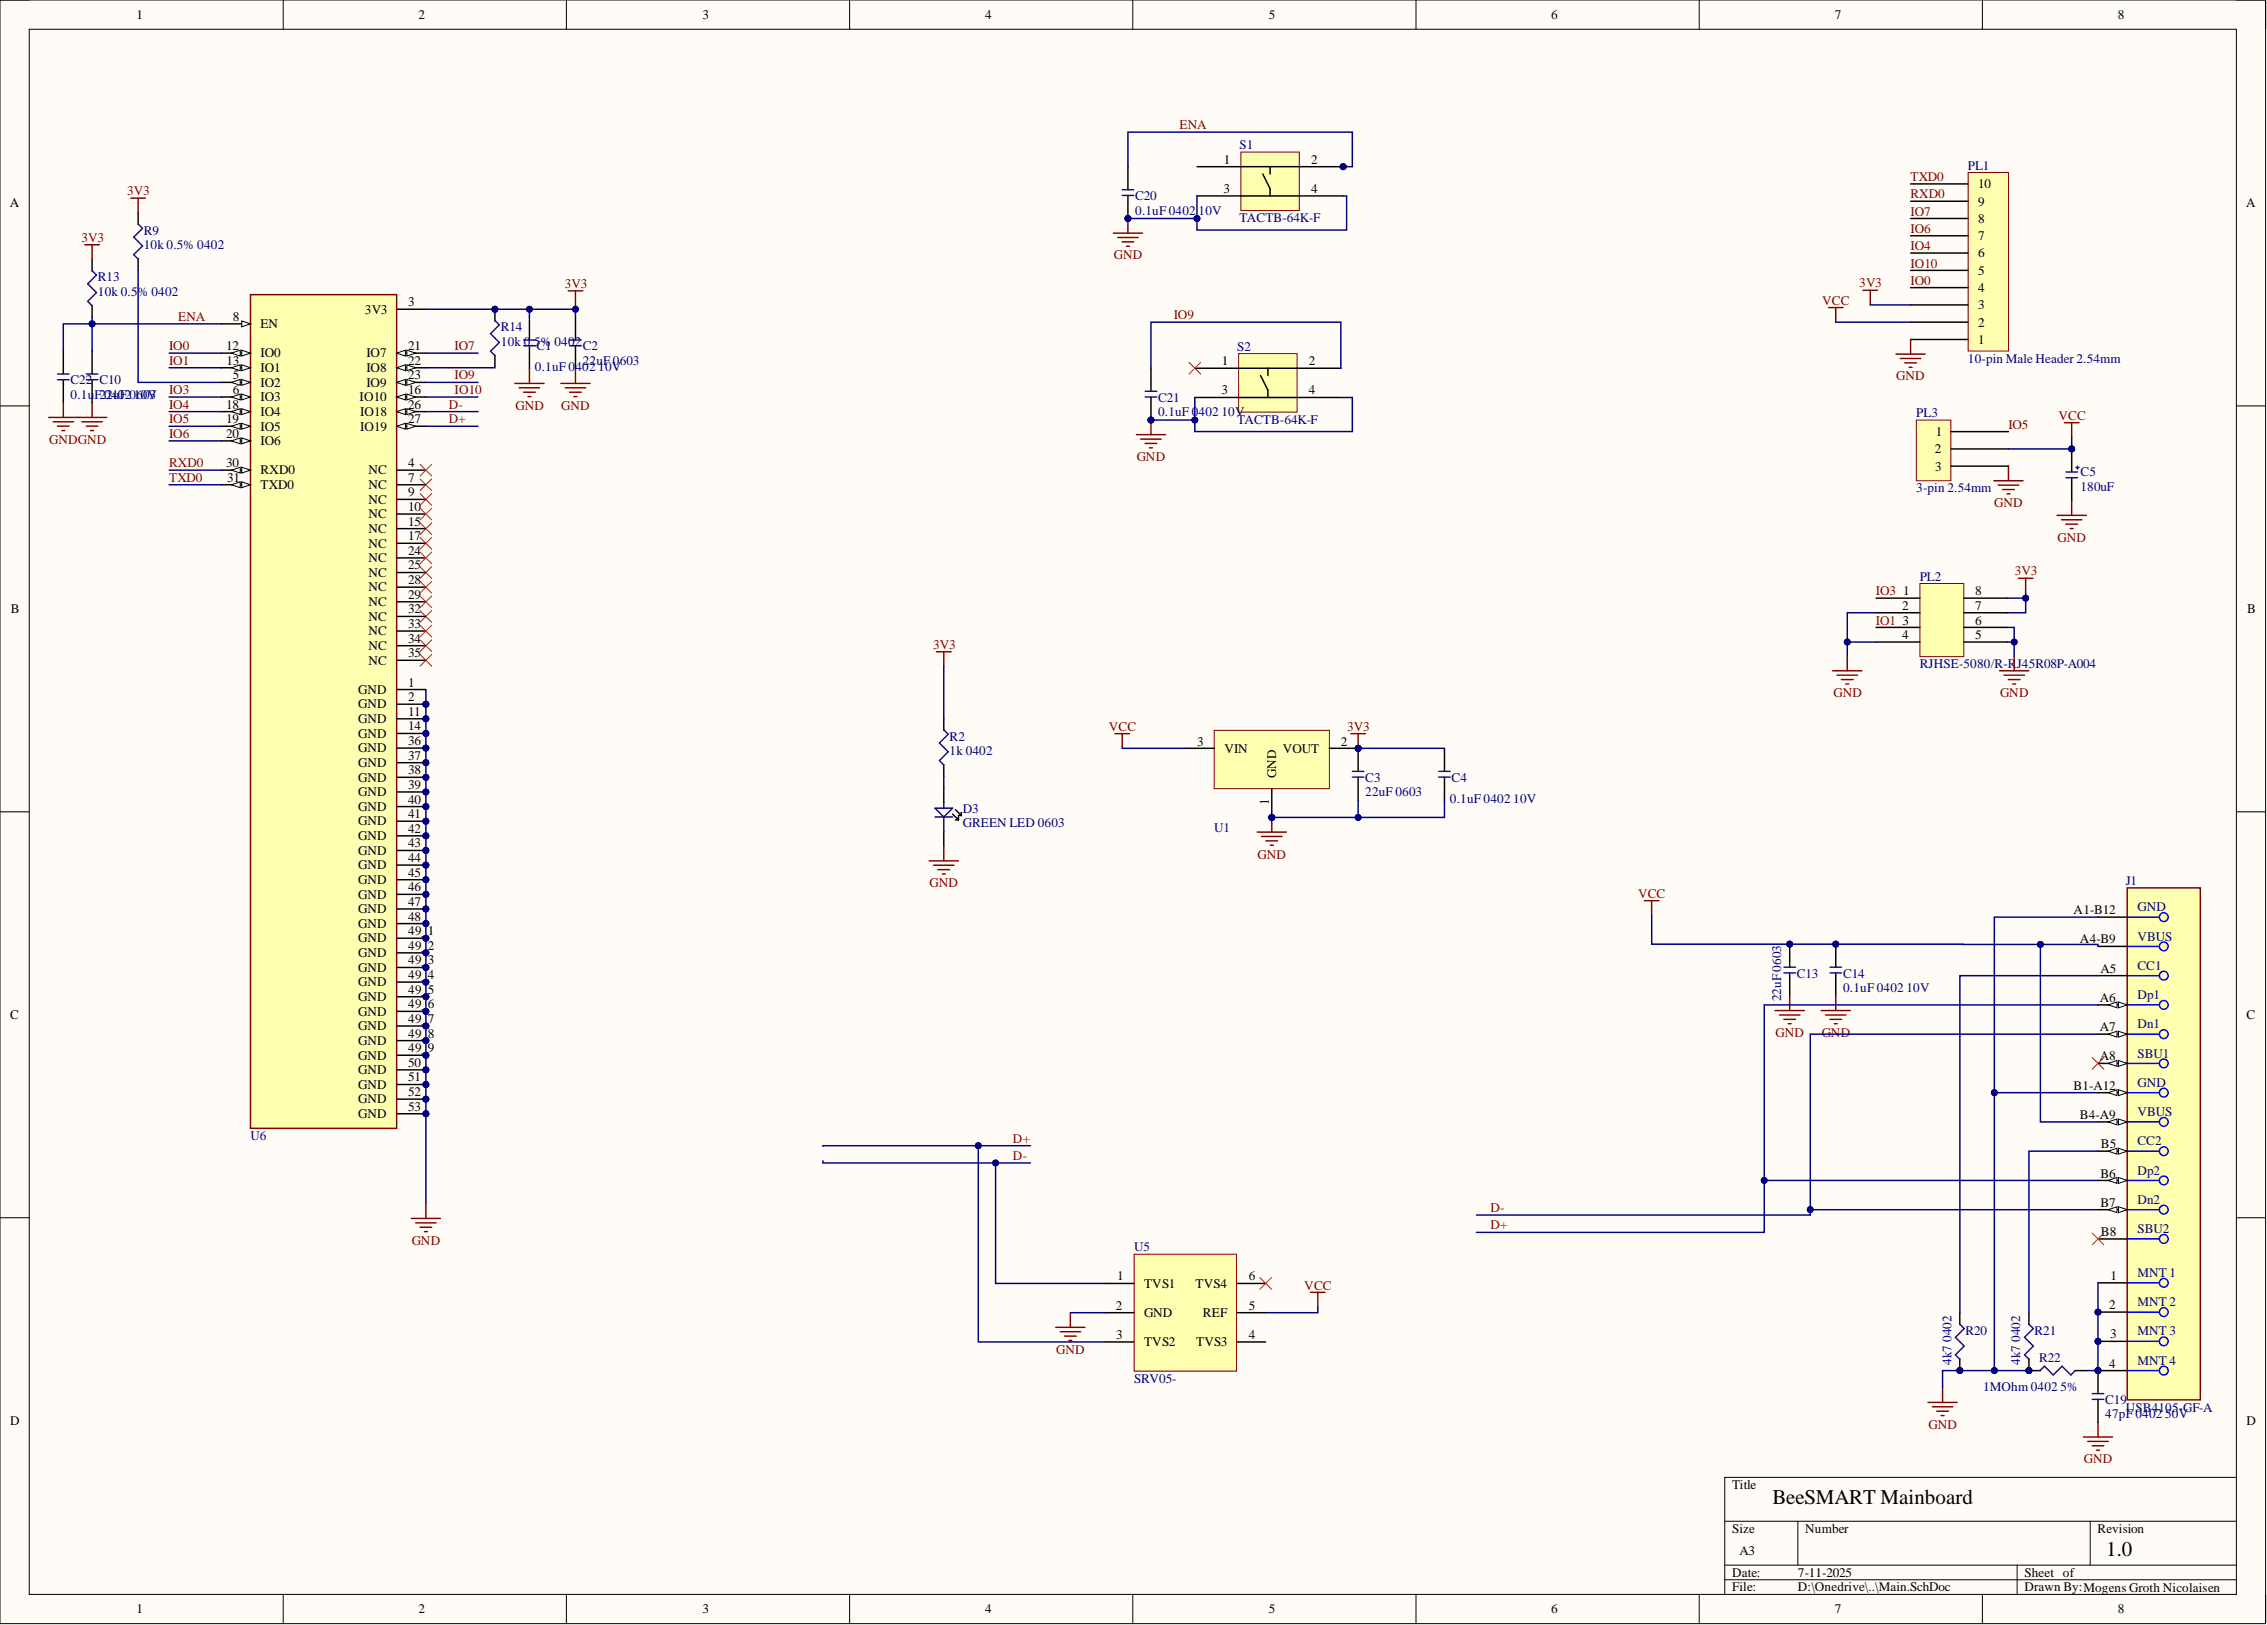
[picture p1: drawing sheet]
<svg xmlns="http://www.w3.org/2000/svg" width="393mm" height="282mm" viewBox="0 0 393 282" stroke-linecap="round" stroke-linejoin="round" font-family="sans-serif">
<defs><g id="words">
<g font-size="3.6">
<text x="307.6" y="260.8">BeeSMART Mainboard</text>
<text x="365.5" y="269.9">1.0</text>
</g>
<g font-size="2.3">
<text x="23.7" y="3.3">1</text>
<text x="72.6" y="3.3">2</text>
<text x="121.9" y="3.3">3</text>
<text x="170.9" y="3.3">4</text>
<text x="220.1" y="3.3">5</text>
<text x="269.2" y="3.3">6</text>
<text x="318.4" y="3.3">7</text>
<text x="367.5" y="3.3">8</text>
<text x="212.4" y="28.4">1</text>
<text x="227.5" y="28.4">2</text>
<text x="1.7" y="35.9">A</text>
<text x="212.3" y="33.5">3</text>
<text x="227.5" y="33.5">4</text>
<text x="343.2" y="32.6">10</text>
<text x="343.2" y="35.7">9</text>
<text x="389.7" y="35.9">A</text>
<text x="343.2" y="38.6">8</text>
<text x="343.2" y="41.7">7</text>
<text x="343.2" y="44.7">6</text>
<text x="343.2" y="47.7">5</text>
<text x="70.8" y="53.1">3</text>
<text x="343.2" y="50.7">4</text>
<text x="343.2" y="53.6">3</text>
<text x="40.4" y="55.6">8</text>
<text x="45.2" y="56.9">EN</text>
<text x="63.3" y="54.4">3V3</text>
<text x="343.2" y="56.7">2</text>
<text x="343.2" y="59.6">1</text>
<text x="39.2" y="60.7">12</text>
<text x="39.3" y="63.3">13</text>
<text x="40.4" y="65.8">5</text>
<text x="45.2" y="62">IO0</text>
<text x="45.2" y="64.5">IO1</text>
<text x="63.6" y="62">IO7</text>
<text x="63.6" y="64.5">IO8</text>
<text x="70.8" y="60.7">21</text>
<text x="70.8" y="63.3">22</text>
<text x="70.8" y="65.8">23</text>
<text x="212" y="63.3">1</text>
<text x="227.1" y="63.3">2</text>
<text x="39.2" y="70.9">18</text>
<text x="40.4" y="68.3">6</text>
<text x="45.2" y="67.1">IO2</text>
<text x="45.2" y="69.6">IO3</text>
<text x="62.4" y="69.6">IO10</text>
<text x="63.6" y="67.1">IO9</text>
<text x="70.8" y="68.3">16</text>
<text x="70.8" y="70.9">26</text>
<text x="211.9" y="68.4">3</text>
<text x="227.1" y="68.4">4</text>
<text x="39.2" y="73.4">19</text>
<text x="39.2" y="75.9">20</text>
<text x="45.2" y="72.1">IO4</text>
<text x="45.2" y="74.7">IO5</text>
<text x="45.2" y="77.2">IO6</text>
<text x="62.5" y="72.1">IO18</text>
<text x="62.5" y="74.7">IO19</text>
<text x="70.8" y="73.4">27</text>
<text x="335.9" y="75.6">1</text>
<text x="39.2" y="81">30</text>
<text x="39.4" y="83.6">31</text>
<text x="45.2" y="82.3">RXD0</text>
<text x="63.9" y="82.3">NC</text>
<text x="70.8" y="81">4</text>
<text x="70.8" y="83.6">7</text>
<text x="335.7" y="78.7">2</text>
<text x="335.8" y="81.6">3</text>
<text x="45.2" y="84.8">TXD0</text>
<text x="63.9" y="84.8">NC</text>
<text x="63.9" y="87.4">NC</text>
<text x="63.9" y="89.9">NC</text>
<text x="70.8" y="86.1">9</text>
<text x="70.8" y="88.6">10</text>
<text x="63.9" y="92.4">NC</text>
<text x="63.9" y="95">NC</text>
<text x="70.8" y="91.2">15</text>
<text x="70.8" y="93.7">17</text>
<text x="63.9" y="97.5">NC</text>
<text x="63.9" y="100.1">NC</text>
<text x="70.8" y="96.2">24</text>
<text x="70.8" y="98.8">25</text>
<text x="70.8" y="101.3">28</text>
<text x="1.9" y="106.4">B</text>
<text x="63.9" y="102.6">NC</text>
<text x="63.9" y="105.1">NC</text>
<text x="63.9" y="107.7">NC</text>
<text x="70.8" y="103.9">29</text>
<text x="70.8" y="106.4">32</text>
<text x="330" y="105.8">2</text>
<text x="330.2" y="103.3">1</text>
<text x="342.7" y="105.8">7</text>
<text x="342.7" y="103.3">8</text>
<text x="389.9" y="106.4">B</text>
<text x="63.9" y="110.2">NC</text>
<text x="63.9" y="112.7">NC</text>
<text x="70.8" y="108.9">33</text>
<text x="70.8" y="111.5">34</text>
<text x="330" y="110.9">4</text>
<text x="330.1" y="108.3">3</text>
<text x="342.7" y="110.9">5</text>
<text x="342.7" y="108.3">6</text>
<text x="63.9" y="115.3">NC</text>
<text x="70.8" y="114">35</text>
<text x="70.8" y="119.1">1</text>
<text x="62.1" y="120.4">GND</text>
<text x="62.1" y="122.9">GND</text>
<text x="62.1" y="125.4">GND</text>
<text x="70.8" y="121.6">2</text>
<text x="70.8" y="124.2">11</text>
<text x="62.1" y="128">GND</text>
<text x="62.1" y="130.5">GND</text>
<text x="70.8" y="126.7">14</text>
<text x="70.8" y="129.2">36</text>
<text x="70.8" y="131.8">37</text>
<text x="207.7" y="129.3">3</text>
<text x="212.4" y="130.6">VIN</text>
<text x="222.6" y="130.6">VOUT</text>
<text x="232.7" y="129.3">2</text>
<text x="62.1" y="133">GND</text>
<text x="62.1" y="135.6">GND</text>
<text x="70.8" y="134.3">38</text>
<text x="70.8" y="136.8">39</text>
<text x="221.4" y="135" transform="rotate(-90 221.4 135)">GND</text>
<text x="62.1" y="138.1">GND</text>
<text x="62.1" y="140.6">GND</text>
<text x="62.1" y="143.2">GND</text>
<text x="70.8" y="139.4">40</text>
<text x="70.8" y="141.9">41</text>
<text x="220.1" y="139.7" transform="rotate(-90 220.1 139.7)">1</text>
<text x="62.1" y="145.7">GND</text>
<text x="62.1" y="148.3">GND</text>
<text x="70.8" y="144.5">42</text>
<text x="70.8" y="147">43</text>
<text x="70.8" y="149.5">44</text>
<text x="62.1" y="150.8">GND</text>
<text x="62.1" y="153.3">GND</text>
<text x="62.1" y="155.9">GND</text>
<text x="70.8" y="152.1">45</text>
<text x="70.8" y="154.6">46</text>
<text x="62.1" y="158.4">GND</text>
<text x="62.1" y="160.9">GND</text>
<text x="70.8" y="157.1">47</text>
<text x="70.8" y="159.7">48</text>
<text x="359.8" y="158.6">A1-B12</text>
<text x="62.1" y="163.5">GND</text>
<text x="62.1" y="166">GND</text>
<text x="70.8" y="162.2">49_</text>
<text x="70.8" y="164.8">49_</text>
<text x="70.8" y="167.3">49_</text>
<text x="74.2" y="162.2">1</text>
<text x="74.2" y="164.8">2</text>
<text x="74.2" y="167.3">3</text>
<text x="360.9" y="163.7">A4-B9</text>
<text x="62.1" y="168.6">GND</text>
<text x="62.1" y="171.1">GND</text>
<text x="62.1" y="173.6">GND</text>
<text x="70.8" y="169.8">49_</text>
<text x="70.8" y="172.4">49_</text>
<text x="74.2" y="169.8">4</text>
<text x="74.2" y="172.4">5</text>
<text x="364.4" y="173.8">A6</text>
<text x="364.4" y="168.7">A5</text>
<text x="1.8" y="176.8">C</text>
<text x="62.1" y="176.2">GND</text>
<text x="62.1" y="178.7">GND</text>
<text x="70.8" y="174.9">49_</text>
<text x="70.8" y="177.4">49_</text>
<text x="70.8" y="180">49_</text>
<text x="74.2" y="174.9">6</text>
<text x="74.2" y="177.4">7</text>
<text x="74.2" y="180">8</text>
<text x="364.4" y="178.9">A7</text>
<text x="389.8" y="176.8">C</text>
<text x="62.1" y="181.2">GND</text>
<text x="62.1" y="183.8">GND</text>
<text x="70.8" y="182.5">49_</text>
<text x="70.8" y="185.1">50</text>
<text x="74.2" y="182.5">9</text>
<text x="364.4" y="184">A8</text>
<text x="62.1" y="186.3">GND</text>
<text x="62.1" y="188.9">GND</text>
<text x="62.1" y="191.4">GND</text>
<text x="70.8" y="187.6">51</text>
<text x="70.8" y="190.1">52</text>
<text x="359.8" y="189">B1-A12</text>
<text x="62.1" y="193.9">GND</text>
<text x="70.8" y="192.7">53</text>
<text x="360.9" y="194.1">B4-A9</text>
<text x="364.5" y="199.2">B5</text>
<text x="364.4" y="204.2">B6</text>
<text x="364.4" y="209.3">B7</text>
<text x="364.5" y="214.4">B8</text>
<text x="193.6" y="227.2">2</text>
<text x="193.8" y="222.1">1</text>
<text x="198.5" y="223.4">TVS1</text>
<text x="207.5" y="223.4">TVS4</text>
<text x="216.7" y="227.2">5</text>
<text x="216.7" y="222.1">6</text>
<text x="366" y="227.1">2</text>
<text x="366.2" y="222">1</text>
<text x="193.7" y="232.2">3</text>
<text x="198.5" y="228.4">GND</text>
<text x="198.5" y="233.5">TVS2</text>
<text x="207.5" y="233.5">TVS3</text>
<text x="208.7" y="228.4">REF</text>
<text x="216.7" y="232.2">4</text>
<text x="366.1" y="232.2">3</text>
<text x="366" y="237.2">4</text>
<text x="1.8" y="247.2">D</text>
<text x="389.8" y="247.2">D</text>
<text x="300.5" y="258.3">Title</text>
<text x="300.5" y="265.9">Size</text>
<text x="301.8" y="269.7">A3</text>
<text x="313.2" y="265.9">Number</text>
<text x="363.9" y="265.9">Revision</text>
<text x="300.5" y="273.5">Date:</text>
<text x="311.9" y="273.5">7-11-2025</text>
<text x="351.3" y="273.5">Sheet of</text>
<text x="23.7" y="279.9">1</text>
<text x="72.6" y="279.9">2</text>
<text x="121.9" y="279.9">3</text>
<text x="170.9" y="279.9">4</text>
<text x="220.1" y="279.9">5</text>
<text x="269.2" y="279.9">6</text>
<text x="300.5" y="276.1">File:</text>
<text x="311.9" y="276.1">D:\Onedrive\..\Main.SchDoc</text>
<text x="318.4" y="279.9">7</text>
<text x="351.3" y="276.1">Drawn By:Mogens Groth Nicolaisen</text>
<text x="367.5" y="279.9">8</text>
</g>
<g font-size="2.3" fill="#800000">
<text x="204.7" y="22.4">ENA</text>
<text x="22.1" y="33.8">3V3</text>
<text x="331.5" y="34.4">RXD0</text>
<text x="331.5" y="31.4">TXD0</text>
<text x="14.1" y="41.9">3V3</text>
<text x="331.5" y="37.4">IO7</text>
<text x="331.5" y="40.4">IO6</text>
<text x="193.3" y="45">GND</text>
<text x="331.5" y="43.4">IO4</text>
<text x="331.5" y="46.4">IO10</text>
<text x="98" y="50">3V3</text>
<text x="316.2" y="52.9">VCC</text>
<text x="322.6" y="49.8">3V3</text>
<text x="331.5" y="49.4">IO0</text>
<text x="30.9" y="55.6">ENA</text>
<text x="203.7" y="55.4">IO9</text>
<text x="29.3" y="60.7">IO0</text>
<text x="29.3" y="63.3">IO1</text>
<text x="78.9" y="65.8">IO9</text>
<text x="78.9" y="60.7">IO7</text>
<text x="329" y="66">GND</text>
<text x="29.3" y="70.9">IO4</text>
<text x="29.3" y="68.3">IO3</text>
<text x="77.9" y="70.9">D-</text>
<text x="78.9" y="68.3">IO10</text>
<text x="89.4" y="71.1">GND</text>
<text x="97.4" y="71.1">GND</text>
<text x="8.5" y="77">GNDGND</text>
<text x="29.3" y="73.4">IO5</text>
<text x="29.3" y="75.9">IO6</text>
<text x="77.9" y="73.4">D+</text>
<text x="348.5" y="74.3">IO5</text>
<text x="357.2" y="72.8">VCC</text>
<text x="29.3" y="81">RXD0</text>
<text x="29.3" y="83.6">TXD0</text>
<text x="197.2" y="80">GND</text>
<text x="346" y="88">GND</text>
<text x="357" y="94">GND</text>
<text x="349.6" y="99.8">3V3</text>
<text x="325.5" y="103.3">IO3</text>
<text x="161.9" y="112.6">3V3</text>
<text x="325.5" y="108.3">IO1</text>
<text x="318.1" y="120.9">GND</text>
<text x="347" y="120.9">GND</text>
<text x="192.4" y="126.8">VCC</text>
<text x="233.7" y="126.8">3V3</text>
<text x="218.2" y="148.9">GND</text>
<text x="161.3" y="153.9">GND</text>
<text x="284.2" y="155.7">VCC</text>
<text x="308.1" y="179.9">GND</text>
<text x="316.1" y="179.9">GND</text>
<text x="175.8" y="198.2">D+</text>
<text x="175.8" y="201.2">D-</text>
<text x="71.4" y="215.9">GND</text>
<text x="258.6" y="213.2">D+</text>
<text x="258.6" y="210.3">D-</text>
<text x="226.3" y="223.7">VCC</text>
<text x="183.3" y="234.8">GND</text>
<text x="334.6" y="247.8">GND</text>
<text x="361.6" y="253.8">GND</text>
</g>
<g font-size="2.3" fill="#000080">
<text x="215.1" y="25.9">S1</text>
<text x="341.5" y="29.4">PL1</text>
<text x="197" y="34.7">C20</text>
<text x="24.9" y="40.7">R9</text>
<text x="197" y="37.2">0.1uF 0402</text>
<text x="208" y="37.2">10V</text>
<text x="215.1" y="38.6">TACTB-64K-F</text>
<text x="24.9" y="43.2">10k 0.5% 0402</text>
<text x="17" y="48.8">R13</text>
<text x="17" y="51.3">10k 0.5% 0402</text>
<text x="86.9" y="57.4">R14</text>
<text x="86.9" y="60">10k 0.5% 0402</text>
<text x="92.8" y="64.4">0.1uF 0402</text>
<text x="93.1" y="60.7">C1</text>
<text x="101.1" y="60.7">C2</text>
<text x="101.1" y="63.3">22uF 0603</text>
<text x="103.8" y="64.4">10V</text>
<text x="214.6" y="60.8">S2</text>
<text x="341.5" y="62.9">10-pin Male Header 2.54mm</text>
<text x="12.3" y="66.6">C22</text>
<text x="12.3" y="69.2">0.1u</text>
<text x="16.4" y="69.2">F2024u0F201600V</text>
<text x="17.2" y="66.6">C10</text>
<text x="25.9" y="69.2">3</text>
<text x="200.9" y="69.7">C21</text>
<text x="200.9" y="72.2">0.1uF 0</text>
<text x="208" y="72.2">402</text>
<text x="211.9" y="72.2">10V</text>
<text x="214.6" y="73.5">TACTB-64K-F</text>
<text x="332.5" y="72.4">PL3</text>
<text x="361" y="82.6">C5</text>
<text x="332.5" y="85.4">3-pin 2.54mm</text>
<text x="361" y="85.2">180uF</text>
<text x="333.1" y="100.7">PL2</text>
<text x="333.1" y="116">RJHSE-5080/R-RJ45R08P-A004</text>
<text x="164.8" y="128.5">R2</text>
<text x="164.8" y="131">1k 0402</text>
<text x="236.9" y="135.6">C3</text>
<text x="251.8" y="135.6">C4</text>
<text x="167" y="141">D3</text>
<text x="167" y="143.5">GREEN LED 0603</text>
<text x="236.9" y="138.1">22uF 0603</text>
<text x="251.6" y="139.2">0.1uF 0402</text>
<text x="262.6" y="139.2">10V</text>
<text x="210.7" y="144.4">U1</text>
<text x="368.8" y="153.5">J1</text>
<text x="370.9" y="158.1">GND</text>
<text x="370.9" y="163.1">VBUS</text>
<text x="309.1" y="173.7" transform="rotate(-90 309.1 173.7)">22uF0603</text>
<text x="311.8" y="169.6">C13</text>
<text x="319.8" y="169.6">C14</text>
<text x="319.8" y="172.1">0.1uF 0402</text>
<text x="330.8" y="172.1">10V</text>
<text x="370.9" y="168.2">CC1</text>
<text x="370.9" y="173.3">Dp1</text>
<text x="370.9" y="178.4">Dn1</text>
<text x="370.9" y="183.4">SBU1</text>
<text x="370.9" y="188.5">GND</text>
<text x="43.5" y="197.7">U6</text>
<text x="370.9" y="193.6">VBUS</text>
<text x="370.9" y="198.7">CC2</text>
<text x="370.9" y="203.7">Dp2</text>
<text x="370.9" y="208.8">Dn2</text>
<text x="370.9" y="213.9">SBU2</text>
<text x="196.8" y="217">U5</text>
<text x="370.9" y="221.5">MNT 1</text>
<text x="370.9" y="226.6">MNT 2</text>
<text x="338.6" y="232.8" transform="rotate(-90 338.6 232.8)">0402</text>
<text x="341" y="231.5">R20</text>
<text x="350.5" y="232.8" transform="rotate(-90 350.5 232.8)">0402</text>
<text x="353" y="231.5">R21</text>
<text x="370.9" y="231.7">MNT 3</text>
<text x="196.8" y="239.9">SRV05-</text>
<text x="338.6" y="236.7" transform="rotate(-90 338.6 236.7)">4k7</text>
<text x="350.5" y="236.7" transform="rotate(-90 350.5 236.7)">4k7</text>
<text x="353.8" y="236.2">R22</text>
<text x="370.9" y="236.7">MNT 4</text>
<text x="344.1" y="241.2">1MOhm 0402</text>
<text x="357.5" y="241.2">5%</text>
<text x="365.3" y="243.5">C19</text>
<text x="368.8" y="244.8">USB4105-GF-A</text>
<text x="365.3" y="246">47pF 0402</text>
<text x="375.7" y="246">50V</text>
</g>
</g></defs>
<path d="M0 0h393.1v281.6h-393.1z" fill-rule="evenodd" fill="#fffcf8"/>
<path d="M0 0h393.1v281.6h-393.1z" fill="none" stroke="#000" stroke-width=".17"/>
<path d="M5.1 5.1h382.9v271.5h-382.9z" fill-rule="evenodd" fill="#fffcf8"/>
<g fill="none" stroke="#000" stroke-width=".17">
<path d="M0 0h5.1M49.1 0v5.1M98.3 0v5.1M147.4 0v5.1M196.6 0v5.1M245.7 0v5.1M294.8 0v5.1M344 0v5.1M388 0h5.1v5.1M5.1 5.1h382.9v271.5h-382.9zM0 70.4h5.1M388 70.4h5.1"/>
<path d="M0 140.8h5.1M388 140.8h5.1M0 211.2h5.1M388 211.2h5.1M388 256.3h-88.7v20.3M49.1 276.6v5M98.3 276.6v5M147.4 276.6v5M196.6 276.6v5M245.7 276.6v5M294.8 276.6v5M299.3 263.9h88.7"/>
<path d="M299.3 271.5h88.7M299.3 274h88.7M311.9 263.9v7.6M344 276.6v5M350 271.5v5.1M362.7 263.9v7.6M393.1 276.6v5"/>
</g>
<path d="M13.4 72.4h5.1M14.2 73.2h3.6M15 73.9h2M15.7 74.7h.5M16 69.9v2.5" fill="none" stroke="#800000" stroke-width=".25"/>
<path d="M196.8 217.5h17.7v20.3h-17.7z" fill-rule="evenodd" fill="#ffffb0"/>
<path d="M196.8 217.5h17.7v20.3h-17.7z" fill="none" stroke="#800000" stroke-width=".17"/>
<path d="M191.7 222.6h5M191.7 227.7h5M191.7 232.8h5M214.6 222.6h5M214.6 227.7h5M214.6 232.8h5" fill="none" stroke="#000" stroke-width=".25"/>
<path d="M183.2 230.2h5.1M183.9 231h3.6M184.7 231.8h2M185.5 232.5h.5M185.7 227.7v2.5M227.4 224.2h2.5M228.7 224.2v2.5M334.5 243.3h5.1M335.3 244h3.5M336 244.8h2.1M336.8 245.5h.5M337.1 240.7v2.6" fill="none" stroke="#800000" stroke-width=".25"/>
<path d="M218.6 221.6l2 2M220.6 221.6l-2 2" fill="none" stroke="#f00" stroke-width=".17"/>
<circle cx="364" cy="227.6" r=".51" fill="#000080"/>
<circle cx="364" cy="227.6" r=".51" fill="none" stroke="#000080" stroke-width=".17"/>
<circle cx="364" cy="232.7" r=".51" fill="#000080"/>
<circle cx="364" cy="232.7" r=".51" fill="none" stroke="#000080" stroke-width=".17"/>
<circle cx="364" cy="237.7" r=".51" fill="#000080"/>
<circle cx="364" cy="237.7" r=".51" fill="none" stroke="#000080" stroke-width=".17"/>
<path d="M369.1 154h12.7v88.8h-12.7z" fill-rule="evenodd" fill="#ffffb0"/>
<path d="M369.1 154h12.7v88.8h-12.7z" fill="none" stroke="#800000" stroke-width=".25"/>
<g fill="none" stroke="#00f" stroke-width=".25">
<path d="M369.1 159.1h5.6M369.1 164.2h5.6M369.1 169.2h5.6M369.1 174.3h5.6M369.1 179.4h5.6M369.1 184.5h5.6M369.1 189.5h5.6M369.1 194.6h5.6M369.1 199.7h5.6M369.1 204.8h5.6M369.1 209.8h5.6M369.1 214.9h5.6"/>
<path d="M369.1 222.5h5.6M369.1 227.6h5.6M369.1 232.7h5.6M369.1 237.7h5.6"/>
<circle cx="375.4" cy="159.1" r=".76"/>
<circle cx="375.4" cy="169.2" r=".76"/>
<circle cx="375.4" cy="179.4" r=".76"/>
<circle cx="375.4" cy="164.2" r=".76"/>
<circle cx="375.4" cy="174.3" r=".76"/>
<circle cx="375.4" cy="199.7" r=".76"/>
<circle cx="375.4" cy="194.6" r=".76"/>
<circle cx="375.4" cy="184.5" r=".76"/>
<circle cx="375.4" cy="189.5" r=".76"/>
<circle cx="375.4" cy="204.8" r=".76"/>
<circle cx="375.4" cy="214.9" r=".76"/>
<circle cx="375.4" cy="209.8" r=".76"/>
<circle cx="375.4" cy="222.5" r=".76"/>
<circle cx="375.4" cy="227.6" r=".76"/>
<circle cx="375.4" cy="232.7" r=".76"/>
<circle cx="375.4" cy="237.7" r=".76"/>
</g>
<path d="M364 222.5h5.1M364 227.6h5.1" fill="none" stroke="#000" stroke-width=".25"/>
<circle cx="364" cy="227.6" r=".51" fill="#000080"/>
<circle cx="364" cy="227.6" r=".51" fill="none" stroke="#000080" stroke-width=".17"/>
<path d="M364 232.7h5.1" fill="none" stroke="#000" stroke-width=".25"/>
<circle cx="364" cy="232.7" r=".51" fill="#000080"/>
<circle cx="364" cy="232.7" r=".51" fill="none" stroke="#000080" stroke-width=".17"/>
<path d="M364 237.7h5.1" fill="none" stroke="#000" stroke-width=".25"/>
<circle cx="364" cy="237.7" r=".51" fill="#000080"/>
<circle cx="364" cy="237.7" r=".51" fill="none" stroke="#000080" stroke-width=".17"/>
<path d="M364 159.1h5.1M364 164.2h5.1M364 169.2h5.1M364 174.3h5.1" fill="none" stroke="#000" stroke-width=".25"/>
<path d="M367.6 173.8l1.5 .5-1.5 .5z" fill="#f8fcff"/>
<path d="M367.6 173.8l1.5 .5-1.5 .5z" fill="none" stroke="#000" stroke-width=".17"/>
<path d="M365.8 174.3l1.5-.5v1z" fill="#f8fcff"/>
<path d="M365.8 174.3l1.5-.5v1z" fill="none" stroke="#000" stroke-width=".17"/>
<path d="M364 179.4h5.1" fill="none" stroke="#000" stroke-width=".25"/>
<path d="M367.6 178.9l1.5 .5-1.5 .5z" fill="#f8fcff"/>
<path d="M367.6 178.9l1.5 .5-1.5 .5z" fill="none" stroke="#000" stroke-width=".17"/>
<path d="M365.8 179.4l1.5-.5v1z" fill="#f8fcff"/>
<path d="M365.8 179.4l1.5-.5v1z" fill="none" stroke="#000" stroke-width=".17"/>
<path d="M364 184.5h5.1" fill="none" stroke="#000" stroke-width=".25"/>
<path d="M367.6 184l1.5 .5-1.5 .5z" fill="#f8fcff"/>
<path d="M367.6 184l1.5 .5-1.5 .5z" fill="none" stroke="#000" stroke-width=".17"/>
<path d="M365.8 184.5l1.5-.5v1z" fill="#f8fcff"/>
<path d="M365.8 184.5l1.5-.5v1z" fill="none" stroke="#000" stroke-width=".17"/>
<path d="M364 189.5h5.1" fill="none" stroke="#000" stroke-width=".25"/>
<path d="M367.6 189l1.5 .5-1.5 .5z" fill="#f8fcff"/>
<path d="M367.6 189l1.5 .5-1.5 .5z" fill="none" stroke="#000" stroke-width=".17"/>
<path d="M365.8 189.5l1.5-.5v1z" fill="#f8fcff"/>
<path d="M365.8 189.5l1.5-.5v1z" fill="none" stroke="#000" stroke-width=".17"/>
<path d="M364 194.6h5.1" fill="none" stroke="#000" stroke-width=".25"/>
<path d="M367.6 194.1l1.5 .5-1.5 .5z" fill="#f8fcff"/>
<path d="M367.6 194.1l1.5 .5-1.5 .5z" fill="none" stroke="#000" stroke-width=".17"/>
<path d="M365.8 194.6l1.5-.5v1z" fill="#f8fcff"/>
<path d="M365.8 194.6l1.5-.5v1z" fill="none" stroke="#000" stroke-width=".17"/>
<path d="M364 199.7h5.1" fill="none" stroke="#000" stroke-width=".25"/>
<path d="M367.6 199.2l1.5 .5-1.5 .5z" fill="#f8fcff"/>
<path d="M367.6 199.2l1.5 .5-1.5 .5z" fill="none" stroke="#000" stroke-width=".17"/>
<path d="M365.8 199.7l1.5-.5v1z" fill="#f8fcff"/>
<path d="M365.8 199.7l1.5-.5v1z" fill="none" stroke="#000" stroke-width=".17"/>
<path d="M364 204.8h5.1" fill="none" stroke="#000" stroke-width=".25"/>
<path d="M367.6 204.2l1.5 .6-1.5 .5z" fill="#f8fcff"/>
<path d="M367.6 204.2l1.5 .6-1.5 .5z" fill="none" stroke="#000" stroke-width=".17"/>
<path d="M365.8 204.8l1.5-.6v1.1z" fill="#f8fcff"/>
<path d="M365.8 204.8l1.5-.6v1.1z" fill="none" stroke="#000" stroke-width=".17"/>
<path d="M364 209.8h5.1" fill="none" stroke="#000" stroke-width=".25"/>
<path d="M367.6 209.3l1.5 .5-1.5 .5z" fill="#f8fcff"/>
<path d="M367.6 209.3l1.5 .5-1.5 .5z" fill="none" stroke="#000" stroke-width=".17"/>
<path d="M365.8 209.8l1.5-.5v1z" fill="#f8fcff"/>
<path d="M365.8 209.8l1.5-.5v1z" fill="none" stroke="#000" stroke-width=".17"/>
<path d="M364 214.9h5.1" fill="none" stroke="#000" stroke-width=".25"/>
<path d="M363 183.4l2 2.1M365 183.4l-2 2.1M363 213.9l2 2M365 213.9l-2 2" fill="none" stroke="#f00" stroke-width=".17"/>
<circle cx="352" cy="237.7" r=".51" fill="#000080"/>
<circle cx="352" cy="237.7" r=".51" fill="none" stroke="#000080" stroke-width=".17"/>
<path d="M352 227.7v2M352 235.7v2" fill="none" stroke="#000" stroke-width=".25"/>
<circle cx="352" cy="237.7" r=".51" fill="#000080"/>
<circle cx="352" cy="237.7" r=".51" fill="none" stroke="#000080" stroke-width=".17"/>
<path d="M352 229.7l.8 .7-1.5 1.6 1.5 1.5-1.5 1.5 .7 .7" fill="none" stroke="#30007b" stroke-width=".25"/>
<circle cx="340" cy="237.7" r=".51" fill="#000080"/>
<circle cx="340" cy="237.7" r=".51" fill="none" stroke="#000080" stroke-width=".17"/>
<path d="M340 227.7v2M340 235.7v2" fill="none" stroke="#000" stroke-width=".25"/>
<circle cx="340" cy="237.7" r=".51" fill="#000080"/>
<circle cx="340" cy="237.7" r=".51" fill="none" stroke="#000080" stroke-width=".17"/>
<path d="M340 229.7l.8 .7-1.5 1.6 1.5 1.5-1.5 1.5 .7 .7" fill="none" stroke="#30007b" stroke-width=".25"/>
<path d="M361.5 249.3h5.1M362.2 250h3.6M363 250.8h2M363.8 251.5h.5M364 246.7v2.6" fill="none" stroke="#800000" stroke-width=".25"/>
<circle cx="352" cy="237.7" r=".51" fill="#000080"/>
<circle cx="352" cy="237.7" r=".51" fill="none" stroke="#000080" stroke-width=".17"/>
<path d="M352 237.7h2M360 237.7h2" fill="none" stroke="#000" stroke-width=".25"/>
<circle cx="352" cy="237.7" r=".51" fill="#000080"/>
<circle cx="352" cy="237.7" r=".51" fill="none" stroke="#000080" stroke-width=".17"/>
<path d="M354 237.7l.7-.7 1.6 1.5 1.5-1.5 1.5 1.5 .7-.8" fill="none" stroke="#30007b" stroke-width=".25"/>
<path d="M285.3 156.2h2.5M286.6 156.2v2.6" fill="none" stroke="#800000" stroke-width=".25"/>
<circle cx="310.5" cy="163.8" r=".51" fill="#000080"/>
<circle cx="310.5" cy="163.8" r=".51" fill="none" stroke="#000080" stroke-width=".17"/>
<path d="M310.5 163.8v4" fill="none" stroke="#000" stroke-width=".25"/>
<circle cx="310.5" cy="163.8" r=".51" fill="#000080"/>
<circle cx="310.5" cy="163.8" r=".51" fill="none" stroke="#000080" stroke-width=".17"/>
<path d="M310.5 168.8v4" fill="none" stroke="#000" stroke-width=".25"/>
<path d="M309.5 168.8h2M309.5 167.8h2" fill="none" stroke="#30007b" stroke-width=".25"/>
<circle cx="318.5" cy="163.8" r=".51" fill="#000080"/>
<circle cx="318.5" cy="163.8" r=".51" fill="none" stroke="#000080" stroke-width=".17"/>
<path d="M318.5 163.8v4" fill="none" stroke="#000" stroke-width=".25"/>
<circle cx="318.5" cy="163.8" r=".51" fill="#000080"/>
<circle cx="318.5" cy="163.8" r=".51" fill="none" stroke="#000080" stroke-width=".17"/>
<path d="M318.5 168.8v4" fill="none" stroke="#000" stroke-width=".25"/>
<path d="M317.5 168.8h2M317.5 167.8h2" fill="none" stroke="#30007b" stroke-width=".25"/>
<path d="M308 175.3h5.1M308.8 176.1h3.5M309.5 176.8h2M310.3 177.6h.5M310.5 172.8v2.5M316 175.3h5.1M316.7 176.1h3.6M317.5 176.8h2M318.3 177.6h.5M318.5 172.8v2.5" fill="none" stroke="#800000" stroke-width=".25"/>
<circle cx="364" cy="237.7" r=".51" fill="#000080"/>
<circle cx="364" cy="237.7" r=".51" fill="none" stroke="#000080" stroke-width=".17"/>
<path d="M364 237.7v4" fill="none" stroke="#000" stroke-width=".25"/>
<circle cx="364" cy="237.7" r=".51" fill="#000080"/>
<circle cx="364" cy="237.7" r=".51" fill="none" stroke="#000080" stroke-width=".17"/>
<path d="M364 242.7v4" fill="none" stroke="#000" stroke-width=".25"/>
<path d="M363 242.7h2M363 241.7h2" fill="none" stroke="#30007b" stroke-width=".25"/>
<circle cx="233.1" cy="28.9" r=".51" fill="#000080"/>
<circle cx="233.1" cy="28.9" r=".51" fill="none" stroke="#000080" stroke-width=".17"/>
<path d="M215.3 26.4h10.1v10.1h-10.1z" fill-rule="evenodd" fill="#ffffb0"/>
<path d="M215.3 26.4h10.1v10.1h-10.1z" fill="none" stroke="#800000" stroke-width=".17"/>
<path d="M225.4 28.9h7.7" fill="none" stroke="#000" stroke-width=".25"/>
<circle cx="233.1" cy="28.9" r=".51" fill="#000080"/>
<circle cx="233.1" cy="28.9" r=".51" fill="none" stroke="#000080" stroke-width=".17"/>
<path d="M207.7 34h25.4M207.7 28.9h17.7M219.1 30.2l1.3 2.5v1.3M220.4 28.9v1.3" fill="none" stroke="#000" stroke-width=".25"/>
<path d="M214.9 61.3h10.2v10.2h-10.2z" fill-rule="evenodd" fill="#ffffb0"/>
<path d="M214.9 61.3h10.2v10.2h-10.2z" fill="none" stroke="#800000" stroke-width=".17"/>
<path d="M207.3 63.9h25.4M207.3 68.9h25.4M218.7 65.1l1.3 2.6v1.2M220 63.9v1.2" fill="none" stroke="#000" stroke-width=".25"/>
<circle cx="195.7" cy="37.9" r=".51" fill="#000080"/>
<circle cx="195.7" cy="37.9" r=".51" fill="none" stroke="#000080" stroke-width=".17"/>
<path d="M195.7 28.9v4M195.7 33.9v4" fill="none" stroke="#000" stroke-width=".25"/>
<circle cx="195.7" cy="37.9" r=".51" fill="#000080"/>
<circle cx="195.7" cy="37.9" r=".51" fill="none" stroke="#000080" stroke-width=".17"/>
<path d="M194.7 33.9h2M194.7 32.9h2" fill="none" stroke="#30007b" stroke-width=".25"/>
<circle cx="199.7" cy="72.9" r=".51" fill="#000080"/>
<circle cx="199.7" cy="72.9" r=".51" fill="none" stroke="#000080" stroke-width=".17"/>
<path d="M199.7 63.9v4M199.7 68.9v4" fill="none" stroke="#000" stroke-width=".25"/>
<circle cx="199.7" cy="72.9" r=".51" fill="#000080"/>
<circle cx="199.7" cy="72.9" r=".51" fill="none" stroke="#000080" stroke-width=".17"/>
<path d="M198.7 68.9h2M198.7 67.9h2" fill="none" stroke="#30007b" stroke-width=".25"/>
<path d="M197.2 75.4h5M197.9 76.2h3.6M198.7 76.9h2M199.4 77.7h.6M199.7 72.9v2.5" fill="none" stroke="#800000" stroke-width=".25"/>
<circle cx="199.7" cy="72.9" r=".51" fill="#000080"/>
<circle cx="199.7" cy="72.9" r=".51" fill="none" stroke="#000080" stroke-width=".17"/>
<path d="M195.7 37.9v2.5M193.2 40.4h5M193.9 41.2h3.6M194.7 42h2M195.5 42.7h.5" fill="none" stroke="#800000" stroke-width=".25"/>
<circle cx="195.7" cy="37.9" r=".51" fill="#000080"/>
<circle cx="195.7" cy="37.9" r=".51" fill="none" stroke="#000080" stroke-width=".17"/>
<path d="M206.3 62.9l2 2M208.3 62.9l-2 2" fill="none" stroke="#f00" stroke-width=".17"/>
<path d="M99.9 55v4M99.9 60v4M16 60.9v4M16 65.9v4" fill="none" stroke="#000" stroke-width=".25"/>
<path d="M98.9 60h1.9M98.9 59h1.9M15 65.9h2M15 64.9h2" fill="none" stroke="#30007b" stroke-width=".25"/>
<path d="M98.6 50.4h2.5M99.9 50.4v2.6M97.3 66.5h5.1M98.1 67.3h3.5M98.8 68h2.1M99.6 68.8h.5M99.9 64v2.5" fill="none" stroke="#800000" stroke-width=".25"/>
<circle cx="73.9" cy="122.1" r=".51" fill="#000080"/>
<circle cx="73.9" cy="122.1" r=".51" fill="none" stroke="#000080" stroke-width=".17"/>
<circle cx="73.9" cy="124.7" r=".51" fill="#000080"/>
<circle cx="73.9" cy="124.7" r=".51" fill="none" stroke="#000080" stroke-width=".17"/>
<circle cx="73.9" cy="127.2" r=".51" fill="#000080"/>
<circle cx="73.9" cy="127.2" r=".51" fill="none" stroke="#000080" stroke-width=".17"/>
<circle cx="73.9" cy="129.8" r=".51" fill="#000080"/>
<circle cx="73.9" cy="129.8" r=".51" fill="none" stroke="#000080" stroke-width=".17"/>
<circle cx="73.9" cy="132.3" r=".51" fill="#000080"/>
<circle cx="73.9" cy="132.3" r=".51" fill="none" stroke="#000080" stroke-width=".17"/>
<circle cx="73.9" cy="134.8" r=".51" fill="#000080"/>
<circle cx="73.9" cy="134.8" r=".51" fill="none" stroke="#000080" stroke-width=".17"/>
<circle cx="73.9" cy="137.4" r=".51" fill="#000080"/>
<circle cx="73.9" cy="137.4" r=".51" fill="none" stroke="#000080" stroke-width=".17"/>
<circle cx="73.9" cy="139.9" r=".51" fill="#000080"/>
<circle cx="73.9" cy="139.9" r=".51" fill="none" stroke="#000080" stroke-width=".17"/>
<circle cx="73.9" cy="142.4" r=".51" fill="#000080"/>
<circle cx="73.9" cy="142.4" r=".51" fill="none" stroke="#000080" stroke-width=".17"/>
<circle cx="73.9" cy="145" r=".51" fill="#000080"/>
<circle cx="73.9" cy="145" r=".51" fill="none" stroke="#000080" stroke-width=".17"/>
<circle cx="73.9" cy="147.5" r=".51" fill="#000080"/>
<circle cx="73.9" cy="147.5" r=".51" fill="none" stroke="#000080" stroke-width=".17"/>
<circle cx="73.9" cy="150.1" r=".51" fill="#000080"/>
<circle cx="73.9" cy="150.1" r=".51" fill="none" stroke="#000080" stroke-width=".17"/>
<circle cx="73.9" cy="152.6" r=".51" fill="#000080"/>
<circle cx="73.9" cy="152.6" r=".51" fill="none" stroke="#000080" stroke-width=".17"/>
<circle cx="73.9" cy="155.1" r=".51" fill="#000080"/>
<circle cx="73.9" cy="155.1" r=".51" fill="none" stroke="#000080" stroke-width=".17"/>
<circle cx="73.9" cy="157.7" r=".51" fill="#000080"/>
<circle cx="73.9" cy="157.7" r=".51" fill="none" stroke="#000080" stroke-width=".17"/>
<circle cx="73.9" cy="160.2" r=".51" fill="#000080"/>
<circle cx="73.9" cy="160.2" r=".51" fill="none" stroke="#000080" stroke-width=".17"/>
<circle cx="73.9" cy="162.7" r=".51" fill="#000080"/>
<circle cx="73.9" cy="162.7" r=".51" fill="none" stroke="#000080" stroke-width=".17"/>
<circle cx="73.9" cy="165.3" r=".51" fill="#000080"/>
<circle cx="73.9" cy="165.3" r=".51" fill="none" stroke="#000080" stroke-width=".17"/>
<circle cx="73.9" cy="167.8" r=".51" fill="#000080"/>
<circle cx="73.9" cy="167.8" r=".51" fill="none" stroke="#000080" stroke-width=".17"/>
<circle cx="73.9" cy="170.4" r=".51" fill="#000080"/>
<circle cx="73.9" cy="170.4" r=".51" fill="none" stroke="#000080" stroke-width=".17"/>
<circle cx="73.9" cy="172.9" r=".51" fill="#000080"/>
<circle cx="73.9" cy="172.9" r=".51" fill="none" stroke="#000080" stroke-width=".17"/>
<circle cx="73.9" cy="175.4" r=".51" fill="#000080"/>
<circle cx="73.9" cy="175.4" r=".51" fill="none" stroke="#000080" stroke-width=".17"/>
<circle cx="73.9" cy="178" r=".51" fill="#000080"/>
<circle cx="73.9" cy="178" r=".51" fill="none" stroke="#000080" stroke-width=".17"/>
<circle cx="73.9" cy="180.5" r=".51" fill="#000080"/>
<circle cx="73.9" cy="180.5" r=".51" fill="none" stroke="#000080" stroke-width=".17"/>
<circle cx="73.9" cy="183" r=".51" fill="#000080"/>
<circle cx="73.9" cy="183" r=".51" fill="none" stroke="#000080" stroke-width=".17"/>
<circle cx="73.9" cy="185.6" r=".51" fill="#000080"/>
<circle cx="73.9" cy="185.6" r=".51" fill="none" stroke="#000080" stroke-width=".17"/>
<circle cx="73.9" cy="188.1" r=".51" fill="#000080"/>
<circle cx="73.9" cy="188.1" r=".51" fill="none" stroke="#000080" stroke-width=".17"/>
<circle cx="73.9" cy="190.7" r=".51" fill="#000080"/>
<circle cx="73.9" cy="190.7" r=".51" fill="none" stroke="#000080" stroke-width=".17"/>
<circle cx="73.9" cy="193.2" r=".51" fill="#000080"/>
<circle cx="73.9" cy="193.2" r=".51" fill="none" stroke="#000080" stroke-width=".17"/>
<path d="M43.5 51.1h25.3v144.6h-25.3z" fill-rule="evenodd" fill="#ffffb0"/>
<path d="M43.5 51.1h25.3v144.6h-25.3z" fill="none" stroke="#800000" stroke-width=".25"/>
<path d="M38.4 56.2h5.1" fill="none" stroke="#000" stroke-width=".25"/>
<path d="M41.9 55.7l1.6 .5-1.6 .5z" fill="#f8fcff"/>
<path d="M41.9 55.7l1.6 .5-1.6 .5z" fill="none" stroke="#000" stroke-width=".17"/>
<path d="M38.4 61.3h5.1" fill="none" stroke="#000" stroke-width=".25"/>
<path d="M41.9 60.7l1.6 .6-1.6 .5z" fill="#f8fcff"/>
<path d="M41.9 60.7l1.6 .6-1.6 .5z" fill="none" stroke="#000" stroke-width=".17"/>
<path d="M40.2 61.3l1.5-.6v1.1z" fill="#f8fcff"/>
<path d="M40.2 61.3l1.5-.6v1.1z" fill="none" stroke="#000" stroke-width=".17"/>
<path d="M38.4 63.8h5.1" fill="none" stroke="#000" stroke-width=".25"/>
<path d="M41.9 63.3l1.6 .5-1.6 .5z" fill="#f8fcff"/>
<path d="M41.9 63.3l1.6 .5-1.6 .5z" fill="none" stroke="#000" stroke-width=".17"/>
<path d="M40.2 63.8l1.5-.5v1z" fill="#f8fcff"/>
<path d="M40.2 63.8l1.5-.5v1z" fill="none" stroke="#000" stroke-width=".17"/>
<path d="M38.4 66.3h5.1" fill="none" stroke="#000" stroke-width=".25"/>
<path d="M41.9 65.8l1.6 .5-1.6 .5z" fill="#f8fcff"/>
<path d="M41.9 65.8l1.6 .5-1.6 .5z" fill="none" stroke="#000" stroke-width=".17"/>
<path d="M40.2 66.3l1.5-.5v1z" fill="#f8fcff"/>
<path d="M40.2 66.3l1.5-.5v1z" fill="none" stroke="#000" stroke-width=".17"/>
<path d="M38.4 68.9h5.1" fill="none" stroke="#000" stroke-width=".25"/>
<path d="M41.9 68.4l1.6 .5-1.6 .5z" fill="#f8fcff"/>
<path d="M41.9 68.4l1.6 .5-1.6 .5z" fill="none" stroke="#000" stroke-width=".17"/>
<path d="M40.2 68.9l1.5-.5v1z" fill="#f8fcff"/>
<path d="M40.2 68.9l1.5-.5v1z" fill="none" stroke="#000" stroke-width=".17"/>
<path d="M38.4 71.4h5.1" fill="none" stroke="#000" stroke-width=".25"/>
<path d="M41.9 70.9l1.6 .5-1.6 .5z" fill="#f8fcff"/>
<path d="M41.9 70.9l1.6 .5-1.6 .5z" fill="none" stroke="#000" stroke-width=".17"/>
<path d="M40.2 71.4l1.5-.5v1z" fill="#f8fcff"/>
<path d="M40.2 71.4l1.5-.5v1z" fill="none" stroke="#000" stroke-width=".17"/>
<path d="M38.4 73.9h5.1" fill="none" stroke="#000" stroke-width=".25"/>
<path d="M41.9 73.4l1.6 .5-1.6 .5z" fill="#f8fcff"/>
<path d="M41.9 73.4l1.6 .5-1.6 .5z" fill="none" stroke="#000" stroke-width=".17"/>
<path d="M40.2 73.9l1.5-.5v1z" fill="#f8fcff"/>
<path d="M40.2 73.9l1.5-.5v1z" fill="none" stroke="#000" stroke-width=".17"/>
<path d="M38.4 76.5h5.1" fill="none" stroke="#000" stroke-width=".25"/>
<path d="M41.9 76l1.6 .5-1.6 .5z" fill="#f8fcff"/>
<path d="M41.9 76l1.6 .5-1.6 .5z" fill="none" stroke="#000" stroke-width=".17"/>
<path d="M40.2 76.5l1.5-.5v1z" fill="#f8fcff"/>
<path d="M40.2 76.5l1.5-.5v1z" fill="none" stroke="#000" stroke-width=".17"/>
<path d="M38.4 81.6h5.1" fill="none" stroke="#000" stroke-width=".25"/>
<path d="M41.9 81l1.6 .6-1.6 .5z" fill="#f8fcff"/>
<path d="M41.9 81l1.6 .6-1.6 .5z" fill="none" stroke="#000" stroke-width=".17"/>
<path d="M40.2 81.6l1.5-.6v1.1z" fill="#f8fcff"/>
<path d="M40.2 81.6l1.5-.6v1.1z" fill="none" stroke="#000" stroke-width=".17"/>
<path d="M38.4 84.1h5.1" fill="none" stroke="#000" stroke-width=".25"/>
<path d="M41.9 83.6l1.6 .5-1.6 .5z" fill="#f8fcff"/>
<path d="M41.9 83.6l1.6 .5-1.6 .5z" fill="none" stroke="#000" stroke-width=".17"/>
<path d="M40.2 84.1l1.5-.5v1z" fill="#f8fcff"/>
<path d="M40.2 84.1l1.5-.5v1z" fill="none" stroke="#000" stroke-width=".17"/>
<path d="M68.8 53.6h5.1M68.8 61.3h5.1" fill="none" stroke="#000" stroke-width=".25"/>
<path d="M68.8 61.3l1.5-.6v1.1z" fill="#f8fcff"/>
<path d="M68.8 61.3l1.5-.6v1.1z" fill="none" stroke="#000" stroke-width=".17"/>
<path d="M70.6 60.7l1.5 .6-1.5 .5z" fill="#f8fcff"/>
<path d="M70.6 60.7l1.5 .6-1.5 .5z" fill="none" stroke="#000" stroke-width=".17"/>
<path d="M68.8 63.8h5.1" fill="none" stroke="#000" stroke-width=".25"/>
<path d="M68.8 63.8l1.5-.5v1z" fill="#f8fcff"/>
<path d="M68.8 63.8l1.5-.5v1z" fill="none" stroke="#000" stroke-width=".17"/>
<path d="M70.6 63.3l1.5 .5-1.5 .5z" fill="#f8fcff"/>
<path d="M70.6 63.3l1.5 .5-1.5 .5z" fill="none" stroke="#000" stroke-width=".17"/>
<path d="M68.8 66.3h5.1" fill="none" stroke="#000" stroke-width=".25"/>
<path d="M68.8 66.3l1.5-.5v1z" fill="#f8fcff"/>
<path d="M68.8 66.3l1.5-.5v1z" fill="none" stroke="#000" stroke-width=".17"/>
<path d="M70.6 65.8l1.5 .5-1.5 .5z" fill="#f8fcff"/>
<path d="M70.6 65.8l1.5 .5-1.5 .5z" fill="none" stroke="#000" stroke-width=".17"/>
<path d="M68.8 68.9h5.1" fill="none" stroke="#000" stroke-width=".25"/>
<path d="M68.8 68.9l1.5-.5v1z" fill="#f8fcff"/>
<path d="M68.8 68.9l1.5-.5v1z" fill="none" stroke="#000" stroke-width=".17"/>
<path d="M70.6 68.4l1.5 .5-1.5 .5z" fill="#f8fcff"/>
<path d="M70.6 68.4l1.5 .5-1.5 .5z" fill="none" stroke="#000" stroke-width=".17"/>
<path d="M68.8 71.4h5.1" fill="none" stroke="#000" stroke-width=".25"/>
<path d="M68.8 71.4l1.5-.5v1z" fill="#f8fcff"/>
<path d="M68.8 71.4l1.5-.5v1z" fill="none" stroke="#000" stroke-width=".17"/>
<path d="M70.6 70.9l1.5 .5-1.5 .5z" fill="#f8fcff"/>
<path d="M70.6 70.9l1.5 .5-1.5 .5z" fill="none" stroke="#000" stroke-width=".17"/>
<path d="M68.8 73.9h5.1" fill="none" stroke="#000" stroke-width=".25"/>
<path d="M68.8 73.9l1.5-.5v1z" fill="#f8fcff"/>
<path d="M68.8 73.9l1.5-.5v1z" fill="none" stroke="#000" stroke-width=".17"/>
<path d="M70.6 73.4l1.5 .5-1.5 .5z" fill="#f8fcff"/>
<path d="M70.6 73.4l1.5 .5-1.5 .5z" fill="none" stroke="#000" stroke-width=".17"/>
<g fill="none" stroke="#000" stroke-width=".25">
<path d="M68.8 81.6h5.1M68.8 84.1h5.1M68.8 86.6h5.1M68.8 89.2h5.1M68.8 91.7h5.1M68.8 94.2h5.1M68.8 96.8h5.1M68.8 99.3h5.1M68.8 101.8h5.1M68.8 104.4h5.1M68.8 106.9h5.1M68.8 109.5h5.1"/>
<path d="M68.8 112h5.1M68.8 114.5h5.1M68.8 119.6h5.1M68.8 122.1h5.1"/>
</g>
<circle cx="73.9" cy="122.1" r=".51" fill="#000080"/>
<circle cx="73.9" cy="122.1" r=".51" fill="none" stroke="#000080" stroke-width=".17"/>
<path d="M68.8 124.7h5.1" fill="none" stroke="#000" stroke-width=".25"/>
<circle cx="73.9" cy="124.7" r=".51" fill="#000080"/>
<circle cx="73.9" cy="124.7" r=".51" fill="none" stroke="#000080" stroke-width=".17"/>
<path d="M68.8 127.2h5.1" fill="none" stroke="#000" stroke-width=".25"/>
<circle cx="73.9" cy="127.2" r=".51" fill="#000080"/>
<circle cx="73.9" cy="127.2" r=".51" fill="none" stroke="#000080" stroke-width=".17"/>
<path d="M68.8 129.8h5.1" fill="none" stroke="#000" stroke-width=".25"/>
<circle cx="73.9" cy="129.8" r=".51" fill="#000080"/>
<circle cx="73.9" cy="129.8" r=".51" fill="none" stroke="#000080" stroke-width=".17"/>
<path d="M68.8 132.3h5.1" fill="none" stroke="#000" stroke-width=".25"/>
<circle cx="73.9" cy="132.3" r=".51" fill="#000080"/>
<circle cx="73.9" cy="132.3" r=".51" fill="none" stroke="#000080" stroke-width=".17"/>
<path d="M68.8 134.8h5.1" fill="none" stroke="#000" stroke-width=".25"/>
<circle cx="73.9" cy="134.8" r=".51" fill="#000080"/>
<circle cx="73.9" cy="134.8" r=".51" fill="none" stroke="#000080" stroke-width=".17"/>
<path d="M68.8 137.4h5.1" fill="none" stroke="#000" stroke-width=".25"/>
<circle cx="73.9" cy="137.4" r=".51" fill="#000080"/>
<circle cx="73.9" cy="137.4" r=".51" fill="none" stroke="#000080" stroke-width=".17"/>
<path d="M68.8 139.9h5.1" fill="none" stroke="#000" stroke-width=".25"/>
<circle cx="73.9" cy="139.9" r=".51" fill="#000080"/>
<circle cx="73.9" cy="139.9" r=".51" fill="none" stroke="#000080" stroke-width=".17"/>
<path d="M68.8 142.4h5.1" fill="none" stroke="#000" stroke-width=".25"/>
<circle cx="73.9" cy="142.4" r=".51" fill="#000080"/>
<circle cx="73.9" cy="142.4" r=".51" fill="none" stroke="#000080" stroke-width=".17"/>
<path d="M68.8 145h5.1" fill="none" stroke="#000" stroke-width=".25"/>
<circle cx="73.9" cy="145" r=".51" fill="#000080"/>
<circle cx="73.9" cy="145" r=".51" fill="none" stroke="#000080" stroke-width=".17"/>
<path d="M68.8 147.5h5.1" fill="none" stroke="#000" stroke-width=".25"/>
<circle cx="73.9" cy="147.5" r=".51" fill="#000080"/>
<circle cx="73.9" cy="147.5" r=".51" fill="none" stroke="#000080" stroke-width=".17"/>
<path d="M68.8 150.1h5.1" fill="none" stroke="#000" stroke-width=".25"/>
<circle cx="73.9" cy="150.1" r=".51" fill="#000080"/>
<circle cx="73.9" cy="150.1" r=".51" fill="none" stroke="#000080" stroke-width=".17"/>
<path d="M68.8 152.6h5.1" fill="none" stroke="#000" stroke-width=".25"/>
<circle cx="73.9" cy="152.6" r=".51" fill="#000080"/>
<circle cx="73.9" cy="152.6" r=".51" fill="none" stroke="#000080" stroke-width=".17"/>
<path d="M68.8 155.1h5.1" fill="none" stroke="#000" stroke-width=".25"/>
<circle cx="73.9" cy="155.1" r=".51" fill="#000080"/>
<circle cx="73.9" cy="155.1" r=".51" fill="none" stroke="#000080" stroke-width=".17"/>
<path d="M68.8 157.7h5.1" fill="none" stroke="#000" stroke-width=".25"/>
<circle cx="73.9" cy="157.7" r=".51" fill="#000080"/>
<circle cx="73.9" cy="157.7" r=".51" fill="none" stroke="#000080" stroke-width=".17"/>
<path d="M68.8 160.2h5.1" fill="none" stroke="#000" stroke-width=".25"/>
<circle cx="73.9" cy="160.2" r=".51" fill="#000080"/>
<circle cx="73.9" cy="160.2" r=".51" fill="none" stroke="#000080" stroke-width=".17"/>
<path d="M68.8 162.7h5.1" fill="none" stroke="#000" stroke-width=".25"/>
<circle cx="73.9" cy="162.7" r=".51" fill="#000080"/>
<circle cx="73.9" cy="162.7" r=".51" fill="none" stroke="#000080" stroke-width=".17"/>
<path d="M68.8 165.3h5.1" fill="none" stroke="#000" stroke-width=".25"/>
<circle cx="73.9" cy="165.3" r=".51" fill="#000080"/>
<circle cx="73.9" cy="165.3" r=".51" fill="none" stroke="#000080" stroke-width=".17"/>
<path d="M68.8 167.8h5.1" fill="none" stroke="#000" stroke-width=".25"/>
<circle cx="73.9" cy="167.8" r=".51" fill="#000080"/>
<circle cx="73.9" cy="167.8" r=".51" fill="none" stroke="#000080" stroke-width=".17"/>
<path d="M68.8 170.4h5.1" fill="none" stroke="#000" stroke-width=".25"/>
<circle cx="73.9" cy="170.4" r=".51" fill="#000080"/>
<circle cx="73.9" cy="170.4" r=".51" fill="none" stroke="#000080" stroke-width=".17"/>
<path d="M68.8 172.9h5.1" fill="none" stroke="#000" stroke-width=".25"/>
<circle cx="73.9" cy="172.9" r=".51" fill="#000080"/>
<circle cx="73.9" cy="172.9" r=".51" fill="none" stroke="#000080" stroke-width=".17"/>
<path d="M68.8 175.4h5.1" fill="none" stroke="#000" stroke-width=".25"/>
<circle cx="73.9" cy="175.4" r=".51" fill="#000080"/>
<circle cx="73.9" cy="175.4" r=".51" fill="none" stroke="#000080" stroke-width=".17"/>
<path d="M68.8 178h5.1" fill="none" stroke="#000" stroke-width=".25"/>
<circle cx="73.9" cy="178" r=".51" fill="#000080"/>
<circle cx="73.9" cy="178" r=".51" fill="none" stroke="#000080" stroke-width=".17"/>
<path d="M68.8 180.5h5.1" fill="none" stroke="#000" stroke-width=".25"/>
<circle cx="73.9" cy="180.5" r=".51" fill="#000080"/>
<circle cx="73.9" cy="180.5" r=".51" fill="none" stroke="#000080" stroke-width=".17"/>
<path d="M68.8 183h5.1" fill="none" stroke="#000" stroke-width=".25"/>
<circle cx="73.9" cy="183" r=".51" fill="#000080"/>
<circle cx="73.9" cy="183" r=".51" fill="none" stroke="#000080" stroke-width=".17"/>
<path d="M68.8 185.6h5.1" fill="none" stroke="#000" stroke-width=".25"/>
<circle cx="73.9" cy="185.6" r=".51" fill="#000080"/>
<circle cx="73.9" cy="185.6" r=".51" fill="none" stroke="#000080" stroke-width=".17"/>
<path d="M68.8 188.1h5.1" fill="none" stroke="#000" stroke-width=".25"/>
<circle cx="73.9" cy="188.1" r=".51" fill="#000080"/>
<circle cx="73.9" cy="188.1" r=".51" fill="none" stroke="#000080" stroke-width=".17"/>
<path d="M68.8 190.7h5.1" fill="none" stroke="#000" stroke-width=".25"/>
<circle cx="73.9" cy="190.7" r=".51" fill="#000080"/>
<circle cx="73.9" cy="190.7" r=".51" fill="none" stroke="#000080" stroke-width=".17"/>
<path d="M68.8 193.2h5.1" fill="none" stroke="#000" stroke-width=".25"/>
<circle cx="73.9" cy="193.2" r=".51" fill="#000080"/>
<circle cx="73.9" cy="193.2" r=".51" fill="none" stroke="#000080" stroke-width=".17"/>
<path d="M14.7 42.5h2.5M16 42.5v2.5M89.3 66.5h5.1M90.1 67.3h3.5M90.8 68h2.1M91.6 68.8h.5M91.9 64v2.5M71.4 211.4h5M72.1 212.1h3.6M72.9 212.9h2M73.6 213.6h.6M73.9 208.8v2.6" fill="none" stroke="#800000" stroke-width=".25"/>
<g fill="none" stroke="#f00" stroke-width=".17">
<path d="M72.9 80.5l2 2.1M72.9 83.1l2 2M72.9 85.6l2 2M72.9 88.1l2 2.1M72.9 90.7l2 2M72.9 93.2l2 2.1M72.9 95.8l2 2M72.9 98.3l2 2M74.9 80.5l-2 2.1M74.9 83.1l-2 2M74.9 85.6l-2 2M74.9 88.1l-2 2.1"/>
<path d="M74.9 90.7l-2 2M74.9 93.2l-2 2.1M74.9 95.8l-2 2M74.9 98.3l-2 2M72.9 100.8l2 2.1M72.9 103.4l2 2M72.9 105.9l2 2M72.9 108.4l2 2.1M72.9 111l2 2M72.9 113.5l2 2.1M74.9 100.8l-2 2.1M74.9 103.4l-2 2"/>
<path d="M74.9 105.9l-2 2M74.9 108.4l-2 2.1M74.9 111l-2 2M74.9 113.5l-2 2.1"/>
</g>
<path d="M16 45v2M16 53v2M91.9 55v4M91.9 60v4" fill="none" stroke="#000" stroke-width=".25"/>
<path d="M16 47l.7 .7-1.5 1.5 1.5 1.5-1.5 1.6 .8 .7M90.9 60h2M90.9 59h2" fill="none" stroke="#30007b" stroke-width=".25"/>
<circle cx="85.9" cy="53.6" r=".51" fill="#000080"/>
<circle cx="85.9" cy="53.6" r=".51" fill="none" stroke="#000080" stroke-width=".17"/>
<path d="M85.9 53.6v2" fill="none" stroke="#000" stroke-width=".25"/>
<circle cx="85.9" cy="53.6" r=".51" fill="#000080"/>
<circle cx="85.9" cy="53.6" r=".51" fill="none" stroke="#000080" stroke-width=".17"/>
<g fill="none" stroke="#000" stroke-width=".25">
<path d="M24 36.9v2M24 44.9v2M11 60.9v4M11 65.9v4M85.9 61.6v2M163.8 124.6v2M163.8 132.6v2M163.8 136.6v2.6M163.8 144.2v2.6M165.3 141.2l1 1M165.8 140.4l1 1.1M165.8 142.2h.5"/>
<path d="M166.3 141.5h.5M166.3 141.7v.5M166.8 140.9v.6"/>
</g>
<path d="M24 38.9l.7 .7-1.5 1.5 1.5 1.6-1.5 1.5 .8 .7M85.9 55.6l.7 .8-1.5 1.5 1.5 1.5-1.5 1.5 .8 .7M10 64.9h2M10 65.9h2M163.8 126.6l.7 .8-1.5 1.5 1.5 1.5-1.5 1.5 .8 .7" fill="none" stroke="#30007b" stroke-width=".25"/>
<path d="M22.7 34.4h2.5M24 34.4v2.5M8.4 72.4h5.1M9.2 73.2h3.6M10 73.9h2M10.7 74.7h.5M11 69.9v2.5M161.2 149.3h5.1M162 150.1h3.5M162.7 150.8h2.1M163.5 151.6h.5M163.8 146.8v2.5" fill="none" stroke="#800000" stroke-width=".25"/>
<path d="M163.8 139.2v1M162.2 141.7h3.1M162.2 140.2h3.1l-1.5 1.5zM163.8 141.7v2.5" fill="none" stroke="#0c0087" stroke-width=".25"/>
<path d="M333.1 101.2h7.6v12.7h-7.6z" fill-rule="evenodd" fill="#ffffb0"/>
<path d="M333.1 101.2h7.6v12.7h-7.6z" fill="none" stroke="#800000" stroke-width=".17"/>
<path d="M325.5 103.8h7.6M325.5 106.3h7.6M325.5 108.8h7.6M325.5 111.4h7.6M340.7 103.8h7.6M340.7 106.3h7.6M340.7 108.8h7.6M340.7 111.4h7.6" fill="none" stroke="#000" stroke-width=".25"/>
<path d="M332.5 72.9h6v10.5h-6z" fill-rule="evenodd" fill="#ffffb0"/>
<path d="M332.5 72.9h6v10.5h-6z" fill="none" stroke="#800000" stroke-width=".17"/>
<path d="M338.5 77.9h10M338.5 74.9h10M338.5 80.9h10" fill="none" stroke="#000" stroke-width=".25"/>
<circle cx="220.7" cy="141.8" r=".51" fill="#000080"/>
<circle cx="220.7" cy="141.8" r=".51" fill="none" stroke="#000080" stroke-width=".17"/>
<circle cx="235.7" cy="129.8" r=".51" fill="#000080"/>
<circle cx="235.7" cy="129.8" r=".51" fill="none" stroke="#000080" stroke-width=".17"/>
<path d="M210.7 126.7h20v10.1h-20z" fill-rule="evenodd" fill="#ffffb0"/>
<path d="M210.7 126.7h20v10.1h-20z" fill="none" stroke="#800000" stroke-width=".17"/>
<path d="M205.7 129.8h5M220.7 136.8v5" fill="none" stroke="#000" stroke-width=".25"/>
<circle cx="220.7" cy="141.8" r=".51" fill="#000080"/>
<circle cx="220.7" cy="141.8" r=".51" fill="none" stroke="#000080" stroke-width=".17"/>
<path d="M230.7 129.8h5" fill="none" stroke="#000" stroke-width=".25"/>
<circle cx="235.7" cy="129.8" r=".51" fill="#000080"/>
<circle cx="235.7" cy="129.8" r=".51" fill="none" stroke="#000080" stroke-width=".17"/>
<path d="M193.4 127.3h2.6M194.7 127.3v2.5M234.4 127.3h2.5M235.7 127.3v2.5" fill="none" stroke="#800000" stroke-width=".25"/>
<circle cx="235.7" cy="129.8" r=".51" fill="#000080"/>
<circle cx="235.7" cy="129.8" r=".51" fill="none" stroke="#000080" stroke-width=".17"/>
<path d="M218.1 144.3h5.1M218.9 145.1h3.5M219.7 145.8h2M220.4 146.6h.5M220.7 141.8v2.5" fill="none" stroke="#800000" stroke-width=".25"/>
<circle cx="220.7" cy="141.8" r=".51" fill="#000080"/>
<circle cx="220.7" cy="141.8" r=".51" fill="none" stroke="#000080" stroke-width=".17"/>
<circle cx="235.7" cy="129.8" r=".51" fill="#000080"/>
<circle cx="235.7" cy="129.8" r=".51" fill="none" stroke="#000080" stroke-width=".17"/>
<path d="M235.7 129.8v4" fill="none" stroke="#000" stroke-width=".25"/>
<circle cx="235.7" cy="129.8" r=".51" fill="#000080"/>
<circle cx="235.7" cy="129.8" r=".51" fill="none" stroke="#000080" stroke-width=".17"/>
<path d="M235.7 134.8v4M250.6 129.8v4M250.6 134.8v4" fill="none" stroke="#000" stroke-width=".25"/>
<path d="M234.6 134.8h2M234.6 133.8h2M249.6 134.8h2M249.6 133.8h2" fill="none" stroke="#30007b" stroke-width=".25"/>
<g fill="none" stroke="#800000" stroke-width=".25">
<path d="M358.2 73.3h2.5M359.5 73.3v2.6M346 83.4h5M346.7 84.2h3.6M347.5 84.9h2M348.2 85.7h.5M348.5 80.9v2.5M162.5 113.1h2.5M163.8 113.1v2.5M318 116.4h5.1M318.7 117.1h3.6M319.5 117.9h2"/>
<path d="M320.3 118.6h.5M320.5 113.8v2.6M346.9 116.4h5.1M347.7 117.1h3.6M348.5 117.9h2M349.2 118.6h.5M349.5 113.8v2.6M350.2 100.3h2.5M351.5 100.3v2.5"/>
</g>
<circle cx="359.5" cy="77.9" r=".51" fill="#000080"/>
<circle cx="359.5" cy="77.9" r=".51" fill="none" stroke="#000080" stroke-width=".17"/>
<path d="M359.5 77.9v4M359.5 82.9v4" fill="none" stroke="#000" stroke-width=".25"/>
<circle cx="359.5" cy="77.9" r=".51" fill="#000080"/>
<circle cx="359.5" cy="77.9" r=".51" fill="none" stroke="#000080" stroke-width=".17"/>
<path d="M358.5 81.9h2M358.5 82.9h2" fill="none" stroke="#30007b" stroke-width=".25"/>
<path d="M360.2 81.1h.5M360.5 80.9v.5" fill="none" stroke="#0c0087" stroke-width=".25"/>
<path d="M356.9 89.4h5.1M357.7 90.2h3.5M358.4 90.9h2.1M359.2 91.7h.5M359.5 86.9v2.5" fill="none" stroke="#800000" stroke-width=".25"/>
<path d="M341.5 29.9h7v31h-7z" fill-rule="evenodd" fill="#ffffb0"/>
<path d="M341.5 29.9h7v31h-7z" fill="none" stroke="#800000" stroke-width=".17"/>
<path d="M331.5 31.9h10M331.5 34.9h10M331.5 37.9h10M331.5 40.9h10M331.5 43.9h10M331.5 46.9h10M331.5 49.9h10M331.5 52.9h10M331.5 55.9h10M331.5 58.9h10" fill="none" stroke="#000" stroke-width=".25"/>
<path d="M317.3 53.3h2.5M318.5 53.3v2.6M323.2 50.4h2.6M324.5 50.4v2.5M331.5 58.9v2.5M329 61.4h5M329.7 62.2h3.6M330.5 62.9h2M331.3 63.7h.5" fill="none" stroke="#800000" stroke-width=".25"/>
<path d="M142.8 201.4v.3h36M185.7 227.7h6" fill="none" stroke="#000080" stroke-width=".25"/>
<circle cx="172.7" cy="201.7" r=".51" fill="#000080"/>
<circle cx="172.7" cy="201.7" r=".51" fill="none" stroke="#000080" stroke-width=".17"/>
<path d="M178.8 198.7l-36 .1" fill="none" stroke="#000080" stroke-width=".25"/>
<circle cx="169.7" cy="198.7" r=".51" fill="#000080"/>
<circle cx="169.7" cy="198.7" r=".51" fill="none" stroke="#000080" stroke-width=".17"/>
<path d="M169.7 198.7v34.1h22" fill="none" stroke="#000080" stroke-width=".25"/>
<circle cx="169.7" cy="198.7" r=".51" fill="#000080"/>
<circle cx="169.7" cy="198.7" r=".51" fill="none" stroke="#000080" stroke-width=".17"/>
<path d="M172.7 201.7v20.9h19" fill="none" stroke="#000080" stroke-width=".25"/>
<circle cx="172.7" cy="201.7" r=".51" fill="#000080"/>
<circle cx="172.7" cy="201.7" r=".51" fill="none" stroke="#000080" stroke-width=".17"/>
<path d="M364 164.2v-.4h-10v30.8h10M228.7 226.7v1h-9.1" fill="none" stroke="#000080" stroke-width=".25"/>
<circle cx="354" cy="163.8" r=".51" fill="#000080"/>
<circle cx="354" cy="163.8" r=".51" fill="none" stroke="#000080" stroke-width=".17"/>
<path d="M364 179.4h-49.9v30.4" fill="none" stroke="#000080" stroke-width=".25"/>
<circle cx="314.1" cy="209.8" r=".51" fill="#000080"/>
<circle cx="314.1" cy="209.8" r=".51" fill="none" stroke="#000080" stroke-width=".17"/>
<path d="M364 159.1h-18v30.4h18M364 169.2h-23.9v58.5M364 199.7h-12v28" fill="none" stroke="#000080" stroke-width=".25"/>
<circle cx="346" cy="189.5" r=".51" fill="#000080"/>
<circle cx="346" cy="189.5" r=".51" fill="none" stroke="#000080" stroke-width=".17"/>
<path d="M346 189.5v48.2" fill="none" stroke="#000080" stroke-width=".25"/>
<circle cx="346" cy="189.5" r=".51" fill="#000080"/>
<circle cx="346" cy="189.5" r=".51" fill="none" stroke="#000080" stroke-width=".17"/>
<circle cx="346" cy="237.7" r=".51" fill="#000080"/>
<circle cx="346" cy="237.7" r=".51" fill="none" stroke="#000080" stroke-width=".17"/>
<path d="M364 174.3h-57.9v30.5" fill="none" stroke="#000080" stroke-width=".25"/>
<circle cx="306.1" cy="204.7" r=".51" fill="#000080"/>
<circle cx="306.1" cy="204.7" r=".51" fill="none" stroke="#000080" stroke-width=".17"/>
<path d="M362 237.7h2" fill="none" stroke="#000080" stroke-width=".25"/>
<circle cx="364" cy="237.7" r=".51" fill="#000080"/>
<circle cx="364" cy="237.7" r=".51" fill="none" stroke="#000080" stroke-width=".17"/>
<path d="M364 222.5v15.2" fill="none" stroke="#000080" stroke-width=".25"/>
<circle cx="364" cy="237.7" r=".51" fill="#000080"/>
<circle cx="364" cy="237.7" r=".51" fill="none" stroke="#000080" stroke-width=".17"/>
<circle cx="364" cy="232.7" r=".51" fill="#000080"/>
<circle cx="364" cy="232.7" r=".51" fill="none" stroke="#000080" stroke-width=".17"/>
<circle cx="364" cy="227.6" r=".51" fill="#000080"/>
<circle cx="364" cy="227.6" r=".51" fill="none" stroke="#000080" stroke-width=".17"/>
<path d="M364 204.8h-57.9v9h-49.9" fill="none" stroke="#000080" stroke-width=".25"/>
<circle cx="306.1" cy="204.7" r=".51" fill="#000080"/>
<circle cx="306.1" cy="204.7" r=".51" fill="none" stroke="#000080" stroke-width=".17"/>
<path d="M364 209.8h-49.9v1h-57.9" fill="none" stroke="#000080" stroke-width=".25"/>
<circle cx="314.1" cy="209.8" r=".51" fill="#000080"/>
<circle cx="314.1" cy="209.8" r=".51" fill="none" stroke="#000080" stroke-width=".17"/>
<path d="M352 237.7h-14.9v3" fill="none" stroke="#000080" stroke-width=".25"/>
<circle cx="340" cy="237.7" r=".51" fill="#000080"/>
<circle cx="340" cy="237.7" r=".51" fill="none" stroke="#000080" stroke-width=".17"/>
<circle cx="346" cy="237.7" r=".51" fill="#000080"/>
<circle cx="346" cy="237.7" r=".51" fill="none" stroke="#000080" stroke-width=".17"/>
<circle cx="352" cy="237.7" r=".51" fill="#000080"/>
<circle cx="352" cy="237.7" r=".51" fill="none" stroke="#000080" stroke-width=".17"/>
<path d="M207.7 34v3.9h-12" fill="none" stroke="#000080" stroke-width=".25"/>
<circle cx="195.7" cy="37.9" r=".51" fill="#000080"/>
<circle cx="195.7" cy="37.9" r=".51" fill="none" stroke="#000080" stroke-width=".17"/>
<circle cx="207.7" cy="37.9" r=".51" fill="#000080"/>
<circle cx="207.7" cy="37.9" r=".51" fill="none" stroke="#000080" stroke-width=".17"/>
<path d="M233.1 34h.6v5.9h-26v-2" fill="none" stroke="#000080" stroke-width=".25"/>
<circle cx="207.7" cy="37.9" r=".51" fill="#000080"/>
<circle cx="207.7" cy="37.9" r=".51" fill="none" stroke="#000080" stroke-width=".17"/>
<path d="M207.3 68.9v6h27.3v-6h-1.9" fill="none" stroke="#000080" stroke-width=".25"/>
<circle cx="207.3" cy="72.9" r=".51" fill="#000080"/>
<circle cx="207.3" cy="72.9" r=".51" fill="none" stroke="#000080" stroke-width=".17"/>
<path d="M199.7 72.9h7.6" fill="none" stroke="#000080" stroke-width=".25"/>
<circle cx="199.7" cy="72.9" r=".51" fill="#000080"/>
<circle cx="199.7" cy="72.9" r=".51" fill="none" stroke="#000080" stroke-width=".17"/>
<circle cx="207.3" cy="72.9" r=".51" fill="#000080"/>
<circle cx="207.3" cy="72.9" r=".51" fill="none" stroke="#000080" stroke-width=".17"/>
<path d="M195.7 28.9v-6h38.9v6h-1.9" fill="none" stroke="#000080" stroke-width=".25"/>
<circle cx="233.1" cy="28.9" r=".51" fill="#000080"/>
<circle cx="233.1" cy="28.9" r=".51" fill="none" stroke="#000080" stroke-width=".17"/>
<path d="M73.9 119.6v89.2" fill="none" stroke="#000080" stroke-width=".25"/>
<circle cx="73.9" cy="122.1" r=".51" fill="#000080"/>
<circle cx="73.9" cy="122.1" r=".51" fill="none" stroke="#000080" stroke-width=".17"/>
<circle cx="73.9" cy="124.7" r=".51" fill="#000080"/>
<circle cx="73.9" cy="124.7" r=".51" fill="none" stroke="#000080" stroke-width=".17"/>
<circle cx="73.9" cy="127.2" r=".51" fill="#000080"/>
<circle cx="73.9" cy="127.2" r=".51" fill="none" stroke="#000080" stroke-width=".17"/>
<circle cx="73.9" cy="129.8" r=".51" fill="#000080"/>
<circle cx="73.9" cy="129.8" r=".51" fill="none" stroke="#000080" stroke-width=".17"/>
<circle cx="73.9" cy="132.3" r=".51" fill="#000080"/>
<circle cx="73.9" cy="132.3" r=".51" fill="none" stroke="#000080" stroke-width=".17"/>
<circle cx="73.9" cy="134.8" r=".51" fill="#000080"/>
<circle cx="73.9" cy="134.8" r=".51" fill="none" stroke="#000080" stroke-width=".17"/>
<circle cx="73.9" cy="137.4" r=".51" fill="#000080"/>
<circle cx="73.9" cy="137.4" r=".51" fill="none" stroke="#000080" stroke-width=".17"/>
<circle cx="73.9" cy="139.9" r=".51" fill="#000080"/>
<circle cx="73.9" cy="139.9" r=".51" fill="none" stroke="#000080" stroke-width=".17"/>
<circle cx="73.9" cy="142.4" r=".51" fill="#000080"/>
<circle cx="73.9" cy="142.4" r=".51" fill="none" stroke="#000080" stroke-width=".17"/>
<circle cx="73.9" cy="145" r=".51" fill="#000080"/>
<circle cx="73.9" cy="145" r=".51" fill="none" stroke="#000080" stroke-width=".17"/>
<circle cx="73.9" cy="147.5" r=".51" fill="#000080"/>
<circle cx="73.9" cy="147.5" r=".51" fill="none" stroke="#000080" stroke-width=".17"/>
<circle cx="73.9" cy="150.1" r=".51" fill="#000080"/>
<circle cx="73.9" cy="150.1" r=".51" fill="none" stroke="#000080" stroke-width=".17"/>
<circle cx="73.9" cy="152.6" r=".51" fill="#000080"/>
<circle cx="73.9" cy="152.6" r=".51" fill="none" stroke="#000080" stroke-width=".17"/>
<circle cx="73.9" cy="155.1" r=".51" fill="#000080"/>
<circle cx="73.9" cy="155.1" r=".51" fill="none" stroke="#000080" stroke-width=".17"/>
<circle cx="73.9" cy="157.7" r=".51" fill="#000080"/>
<circle cx="73.9" cy="157.7" r=".51" fill="none" stroke="#000080" stroke-width=".17"/>
<circle cx="73.9" cy="160.2" r=".51" fill="#000080"/>
<circle cx="73.9" cy="160.2" r=".51" fill="none" stroke="#000080" stroke-width=".17"/>
<circle cx="73.9" cy="162.7" r=".51" fill="#000080"/>
<circle cx="73.9" cy="162.7" r=".51" fill="none" stroke="#000080" stroke-width=".17"/>
<circle cx="73.9" cy="165.3" r=".51" fill="#000080"/>
<circle cx="73.9" cy="165.3" r=".51" fill="none" stroke="#000080" stroke-width=".17"/>
<circle cx="73.9" cy="167.8" r=".51" fill="#000080"/>
<circle cx="73.9" cy="167.8" r=".51" fill="none" stroke="#000080" stroke-width=".17"/>
<circle cx="73.9" cy="170.4" r=".51" fill="#000080"/>
<circle cx="73.9" cy="170.4" r=".51" fill="none" stroke="#000080" stroke-width=".17"/>
<circle cx="73.9" cy="172.9" r=".51" fill="#000080"/>
<circle cx="73.9" cy="172.9" r=".51" fill="none" stroke="#000080" stroke-width=".17"/>
<circle cx="73.9" cy="175.4" r=".51" fill="#000080"/>
<circle cx="73.9" cy="175.4" r=".51" fill="none" stroke="#000080" stroke-width=".17"/>
<circle cx="73.9" cy="178" r=".51" fill="#000080"/>
<circle cx="73.9" cy="178" r=".51" fill="none" stroke="#000080" stroke-width=".17"/>
<circle cx="73.9" cy="180.5" r=".51" fill="#000080"/>
<circle cx="73.9" cy="180.5" r=".51" fill="none" stroke="#000080" stroke-width=".17"/>
<circle cx="73.9" cy="183" r=".51" fill="#000080"/>
<circle cx="73.9" cy="183" r=".51" fill="none" stroke="#000080" stroke-width=".17"/>
<circle cx="73.9" cy="185.6" r=".51" fill="#000080"/>
<circle cx="73.9" cy="185.6" r=".51" fill="none" stroke="#000080" stroke-width=".17"/>
<circle cx="73.9" cy="188.1" r=".51" fill="#000080"/>
<circle cx="73.9" cy="188.1" r=".51" fill="none" stroke="#000080" stroke-width=".17"/>
<circle cx="73.9" cy="190.7" r=".51" fill="#000080"/>
<circle cx="73.9" cy="190.7" r=".51" fill="none" stroke="#000080" stroke-width=".17"/>
<circle cx="73.9" cy="193.2" r=".51" fill="#000080"/>
<circle cx="73.9" cy="193.2" r=".51" fill="none" stroke="#000080" stroke-width=".17"/>
<path d="M91.9 53.6v1.4" fill="none" stroke="#000080" stroke-width=".25"/>
<circle cx="91.9" cy="53.6" r=".51" fill="#000080"/>
<circle cx="91.9" cy="53.6" r=".51" fill="none" stroke="#000080" stroke-width=".17"/>
<path d="M16 55v1.2h22.4" fill="none" stroke="#000080" stroke-width=".25"/>
<circle cx="16" cy="56.2" r=".51" fill="#000080"/>
<circle cx="16" cy="56.2" r=".51" fill="none" stroke="#000080" stroke-width=".17"/>
<g fill="none" stroke="#000080" stroke-width=".25">
<path d="M73.9 53.6h26M29.3 71.4h9.1M29.3 68.9h9.1M29.3 73.9h9.1M29.3 61.3h9.1M29.3 63.8h9.1M29.3 76.5h9.1M73.9 71.4h9M73.9 68.9h9M73.9 73.9h9M73.9 61.3h9M73.9 66.3h9"/>
<path d="M29.3 81.6h9.1M29.3 84.1h9.1"/>
</g>
<circle cx="85.9" cy="53.6" r=".51" fill="#000080"/>
<circle cx="85.9" cy="53.6" r=".51" fill="none" stroke="#000080" stroke-width=".17"/>
<circle cx="91.9" cy="53.6" r=".51" fill="#000080"/>
<circle cx="91.9" cy="53.6" r=".51" fill="none" stroke="#000080" stroke-width=".17"/>
<circle cx="99.9" cy="53.6" r=".51" fill="#000080"/>
<circle cx="99.9" cy="53.6" r=".51" fill="none" stroke="#000080" stroke-width=".17"/>
<path d="M99.9 53v2" fill="none" stroke="#000080" stroke-width=".25"/>
<circle cx="99.9" cy="53.6" r=".51" fill="#000080"/>
<circle cx="99.9" cy="53.6" r=".51" fill="none" stroke="#000080" stroke-width=".17"/>
<path d="M16 56.2v4.7M24 46.9v19.4h14.4M85.9 63.6v.2h-12M199.7 63.9v-8h33v8" fill="none" stroke="#000080" stroke-width=".25"/>
<circle cx="16" cy="56.2" r=".51" fill="#000080"/>
<circle cx="16" cy="56.2" r=".51" fill="none" stroke="#000080" stroke-width=".17"/>
<path d="M16 56.2h-5v4.7M163.8 115.6v9M163.8 134.6v2" fill="none" stroke="#000080" stroke-width=".25"/>
<circle cx="16" cy="56.2" r=".51" fill="#000080"/>
<circle cx="16" cy="56.2" r=".51" fill="none" stroke="#000080" stroke-width=".17"/>
<path d="M194.7 129.8h11M286.6 158.8v5h67.4" fill="none" stroke="#000080" stroke-width=".25"/>
<circle cx="310.5" cy="163.8" r=".51" fill="#000080"/>
<circle cx="310.5" cy="163.8" r=".51" fill="none" stroke="#000080" stroke-width=".17"/>
<circle cx="318.5" cy="163.8" r=".51" fill="#000080"/>
<circle cx="318.5" cy="163.8" r=".51" fill="none" stroke="#000080" stroke-width=".17"/>
<circle cx="354" cy="163.8" r=".51" fill="#000080"/>
<circle cx="354" cy="163.8" r=".51" fill="none" stroke="#000080" stroke-width=".17"/>
<path d="M235.7 129.8h14.9" fill="none" stroke="#000080" stroke-width=".25"/>
<circle cx="235.7" cy="129.8" r=".51" fill="#000080"/>
<circle cx="235.7" cy="129.8" r=".51" fill="none" stroke="#000080" stroke-width=".17"/>
<path d="M235.7 138.8v3" fill="none" stroke="#000080" stroke-width=".25"/>
<circle cx="235.7" cy="141.8" r=".51" fill="#000080"/>
<circle cx="235.7" cy="141.8" r=".51" fill="none" stroke="#000080" stroke-width=".17"/>
<path d="M325.5 106.3h-5v5.1" fill="none" stroke="#000080" stroke-width=".25"/>
<circle cx="320.5" cy="111.4" r=".51" fill="#000080"/>
<circle cx="320.5" cy="111.4" r=".51" fill="none" stroke="#000080" stroke-width=".17"/>
<path d="M351.5 102.8v1h-3.2" fill="none" stroke="#000080" stroke-width=".25"/>
<circle cx="351.5" cy="103.8" r=".51" fill="#000080"/>
<circle cx="351.5" cy="103.8" r=".51" fill="none" stroke="#000080" stroke-width=".17"/>
<path d="M351.5 103.8v2.5h-3.2" fill="none" stroke="#000080" stroke-width=".25"/>
<circle cx="351.5" cy="103.8" r=".51" fill="#000080"/>
<circle cx="351.5" cy="103.8" r=".51" fill="none" stroke="#000080" stroke-width=".17"/>
<path d="M348.3 108.8h1.2v2.6" fill="none" stroke="#000080" stroke-width=".25"/>
<circle cx="349.5" cy="111.4" r=".51" fill="#000080"/>
<circle cx="349.5" cy="111.4" r=".51" fill="none" stroke="#000080" stroke-width=".17"/>
<path d="M359.5 75.9v2h-11" fill="none" stroke="#000080" stroke-width=".25"/>
<circle cx="359.5" cy="77.9" r=".51" fill="#000080"/>
<circle cx="359.5" cy="77.9" r=".51" fill="none" stroke="#000080" stroke-width=".17"/>
<path d="M325.5 111.4h-5v2.4" fill="none" stroke="#000080" stroke-width=".25"/>
<circle cx="320.5" cy="111.4" r=".51" fill="#000080"/>
<circle cx="320.5" cy="111.4" r=".51" fill="none" stroke="#000080" stroke-width=".17"/>
<path d="M348.3 111.4h1.2v2.4" fill="none" stroke="#000080" stroke-width=".25"/>
<circle cx="349.5" cy="111.4" r=".51" fill="#000080"/>
<circle cx="349.5" cy="111.4" r=".51" fill="none" stroke="#000080" stroke-width=".17"/>
<path d="M250.6 138.8v3h-29.9" fill="none" stroke="#000080" stroke-width=".25"/>
<circle cx="235.7" cy="141.8" r=".51" fill="#000080"/>
<circle cx="235.7" cy="141.8" r=".51" fill="none" stroke="#000080" stroke-width=".17"/>
<circle cx="220.7" cy="141.8" r=".51" fill="#000080"/>
<circle cx="220.7" cy="141.8" r=".51" fill="none" stroke="#000080" stroke-width=".17"/>
<path d="M318.5 55.9h13M324.5 52.9h7" fill="none" stroke="#000080" stroke-width=".25"/>
<use href="#words"/>
</svg>
